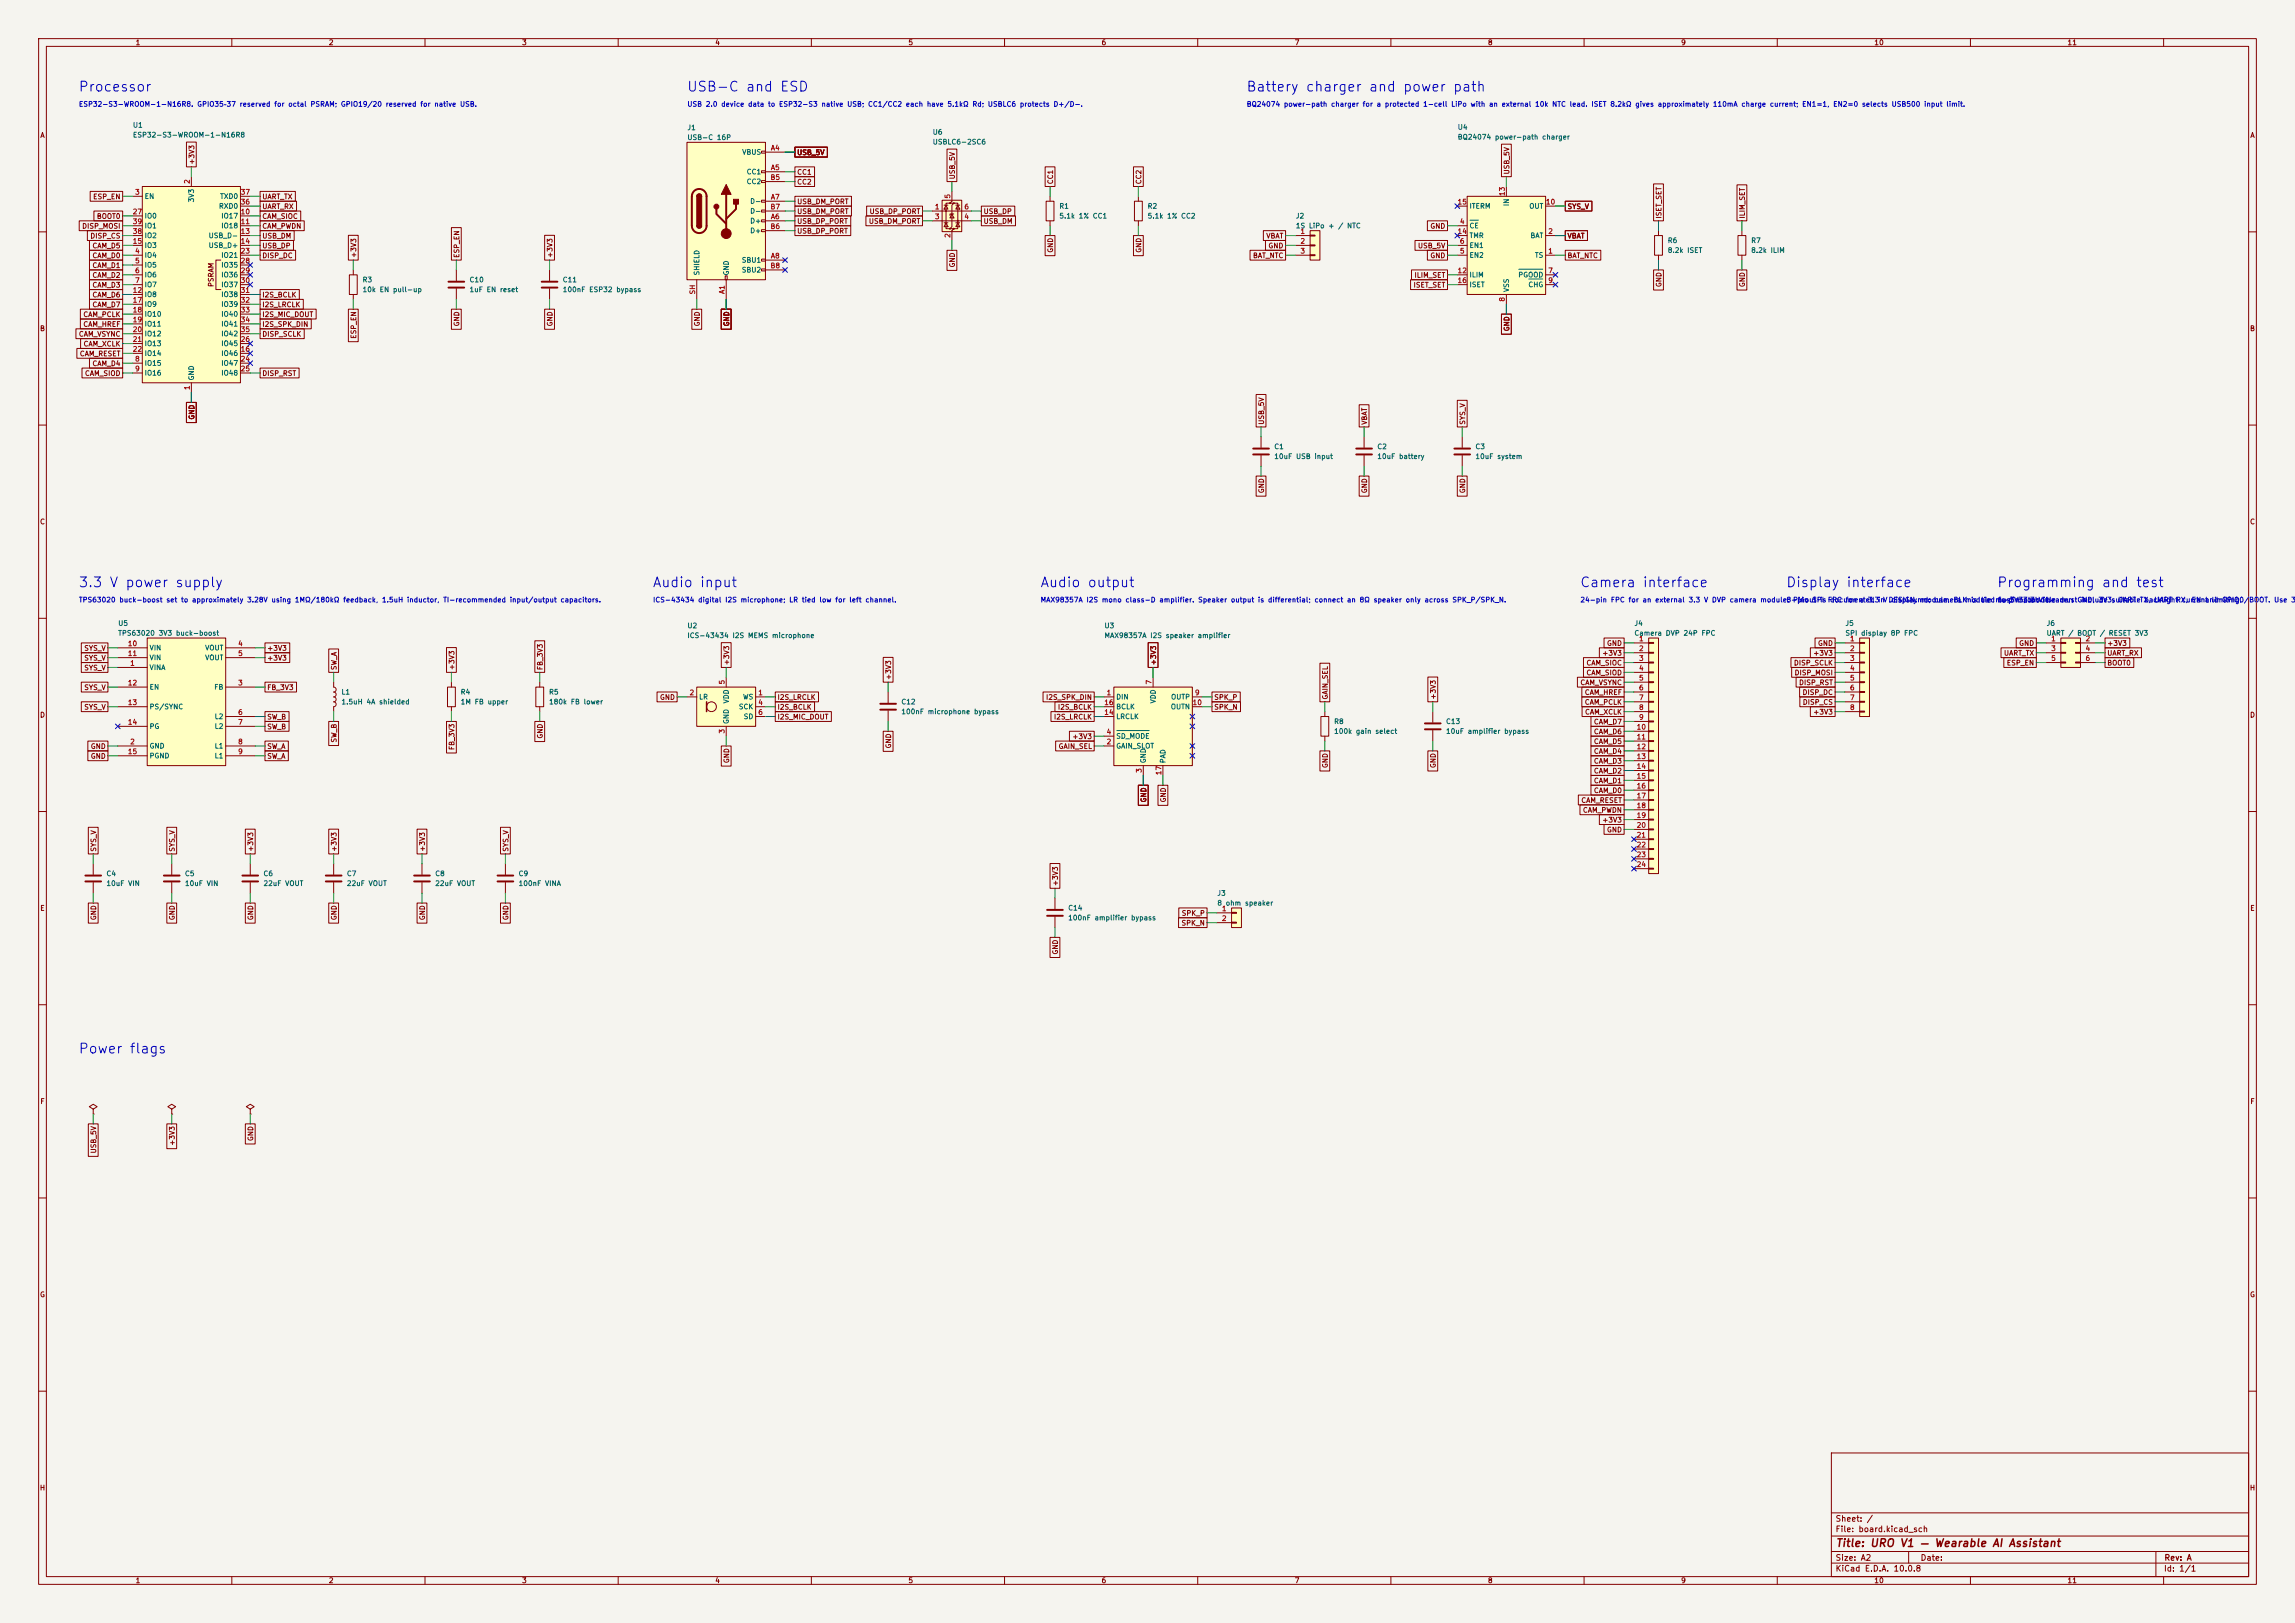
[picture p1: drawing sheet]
<svg xmlns="http://www.w3.org/2000/svg" width="594mm" height="420mm" viewBox="0 0 594 420" stroke-linecap="round" stroke-linejoin="round" font-family="sans-serif">
<defs><g id="words">
<g font-size="2.5" fill="#0000c2">
<text x="20.2" y="24.3">Processor</text>
<text x="177.6" y="24.3">USB-C and ESD</text>
<text x="322.4" y="24.3">Battery charger and power path</text>
<text x="20.2" y="152.6">3.3 V power supply</text>
<text x="168.8" y="152.6">Audio input</text>
<text x="269.1" y="152.6">Audio output</text>
<text x="408.8" y="152.6">Camera interface</text>
<text x="462.1" y="152.6">Display interface</text>
<text x="516.7" y="152.6">Programming and test</text>
<text x="20.2" y="273.2">Power flags</text>
</g>
<text font-size="2" fill="#840000" x="475" y="400.8">Title: URO V1 — Wearable AI Assistant</text>
<g font-size="1.5" fill="#840000">
<text x="475" y="394.1">Sheet: /</text>
<text x="475" y="396.8">File: board.kicad_sch</text>
<text x="475" y="407">KiCad E.D.A. 10.0.8</text>
<text x="475" y="404.2">Size: A2</text>
<text x="497" y="404.2">Date:</text>
<text x="560" y="407">Id: 1/1</text>
<text x="560.1" y="404.2">Rev: A</text>
</g>
<g font-size="1.3" fill="#840000">
<text x="35" y="12">1</text>
<text x="85" y="12">2</text>
<text x="135" y="12">3</text>
<text x="185" y="12">4</text>
<text x="235" y="12">5</text>
<text x="285" y="12">6</text>
<text x="335" y="12">7</text>
<text x="385" y="12">8</text>
<text x="435" y="12">9</text>
<text x="485" y="12">10</text>
<text x="535" y="12">11</text>
<text x="10.3" y="36">A</text>
<text x="582.3" y="36">A</text>
<text x="206.2" y="40.4">USB_5V</text>
<text x="50.6" y="42.7" transform="rotate(-90 50.6 42.7)">+3V3</text>
<text x="206.2" y="45.5">CC1</text>
<text x="247.4" y="46.5" transform="rotate(-90 247.4 46.5)">USB_5V</text>
<text x="272.8" y="47.8" transform="rotate(-90 272.8 47.8)">CC1</text>
<text x="295.7" y="47.8" transform="rotate(-90 295.7 47.8)">CC2</text>
<text x="390.9" y="45.3" transform="rotate(-90 390.9 45.3)">USB_5V</text>
<text x="24" y="51.9">ESP_EN</text>
<text x="67.8" y="51.9">UART_TX</text>
<text x="206.2" y="53.1">USB_DM_PORT</text>
<text x="206.2" y="48">CC2</text>
<text x="21.1" y="59.5">DISP_MOSI</text>
<text x="24.9" y="56.9">BOOT0</text>
<text x="67.8" y="59.5">CAM_PWDN</text>
<text x="67.8" y="54.4">UART_RX</text>
<text x="67.8" y="56.9">CAM_SIOC</text>
<text x="206.2" y="55.7">USB_DM_PORT</text>
<text x="206.2" y="58.2">USB_DP_PORT</text>
<text x="224.8" y="58.2">USB_DM_PORT</text>
<text x="224.9" y="55.7">USB_DP_PORT</text>
<text x="254.4" y="58.2">USB_DM</text>
<text x="254.4" y="55.7">USB_DP</text>
<text x="370.1" y="59.5">GND</text>
<text x="405.6" y="54.4">SYS_V</text>
<text x="430.3" y="56.7" transform="rotate(-90 430.3 56.7)">ISET_SET</text>
<text x="451.9" y="56.7" transform="rotate(-90 451.9 56.7)">ILIM_SET</text>
<text x="23.2" y="62">DISP_CS</text>
<text x="23.8" y="64.6">CAM_D5</text>
<text x="67.8" y="62">USB_DM</text>
<text x="67.8" y="64.6">USB_DP</text>
<text x="206.2" y="60.7">USB_DP_PORT</text>
<text x="272.8" y="65.5" transform="rotate(-90 272.8 65.5)">GND</text>
<text x="295.7" y="65.5" transform="rotate(-90 295.7 65.5)">GND</text>
<text x="327.6" y="62">VBAT</text>
<text x="328.2" y="64.6">GND</text>
<text x="366.9" y="64.6">USB_5V</text>
<text x="405.6" y="62">VBAT</text>
<text x="23.8" y="69.6">CAM_D1</text>
<text x="23.8" y="67.1">CAM_D0</text>
<text x="67.8" y="67.1">DISP_DC</text>
<text x="92.5" y="66.9" transform="rotate(-90 92.5 66.9)">+3V3</text>
<text x="119.2" y="66.9" transform="rotate(-90 119.2 66.9)">ESP_EN</text>
<text x="143.3" y="66.9" transform="rotate(-90 143.3 66.9)">+3V3</text>
<text x="247.4" y="69.3" transform="rotate(-90 247.4 69.3)">GND</text>
<text x="324.2" y="67.1">BAT_NTC</text>
<text x="370.1" y="67.1">GND</text>
<text x="405.6" y="67.1">BAT_NTC</text>
<text x="23.8" y="72.2">CAM_D2</text>
<text x="23.8" y="74.7">CAM_D3</text>
<text x="23.8" y="77.3">CAM_D6</text>
<text x="55.6" y="74.4" transform="rotate(-90 55.6 74.4)">PSRAM</text>
<text x="67.8" y="77.3">I2S_BCLK</text>
<text x="365.7" y="74.7">ISET_SET</text>
<text x="366" y="72.2">ILIM_SET</text>
<text x="430.3" y="74.4" transform="rotate(-90 430.3 74.4)">GND</text>
<text x="451.9" y="74.4" transform="rotate(-90 451.9 74.4)">GND</text>
<text x="21.4" y="82.3">CAM_PCLK</text>
<text x="23.8" y="79.8">CAM_D7</text>
<text x="67.8" y="79.8">I2S_LRCLK</text>
<text x="67.8" y="82.3">I2S_MIC_DOUT</text>
<text x="10.2" y="86">B</text>
<text x="20.3" y="87.4">CAM_VSYNC</text>
<text x="21.4" y="84.9">CAM_HREF</text>
<text x="21.5" y="90">CAM_XCLK</text>
<text x="67.8" y="87.4">DISP_SCLK</text>
<text x="67.8" y="84.9">I2S_SPK_DIN</text>
<text x="92.5" y="87.8" transform="rotate(-90 92.5 87.8)">ESP_EN</text>
<text x="119.2" y="84.6" transform="rotate(-90 119.2 84.6)">GND</text>
<text x="143.3" y="84.6" transform="rotate(-90 143.3 84.6)">GND</text>
<text x="181.4" y="84.6" transform="rotate(-90 181.4 84.6)">GND</text>
<text x="189" y="84.6" transform="rotate(-90 189 84.6)">GND</text>
<text x="390.9" y="85.9" transform="rotate(-90 390.9 85.9)">GND</text>
<text x="582.2" y="86">B</text>
<text x="20.5" y="92.5">CAM_RESET</text>
<text x="23.8" y="95">CAM_D4</text>
<text x="21.9" y="97.6">CAM_SIOD</text>
<text x="67.8" y="97.6">DISP_RST</text>
<text x="50.6" y="108.7" transform="rotate(-90 50.6 108.7)">GND</text>
<text x="327.4" y="110" transform="rotate(-90 327.4 110)">USB_5V</text>
<text x="354.1" y="110" transform="rotate(-90 354.1 110)">VBAT</text>
<text x="379.5" y="110" transform="rotate(-90 379.5 110)">SYS_V</text>
<text x="327.4" y="127.8" transform="rotate(-90 327.4 127.8)">GND</text>
<text x="354.1" y="127.8" transform="rotate(-90 354.1 127.8)">GND</text>
<text x="379.5" y="127.8" transform="rotate(-90 379.5 127.8)">GND</text>
<text x="10.2" y="136">C</text>
<text x="582.2" y="136">C</text>
<text x="415.8" y="167.4">GND</text>
<text x="470.4" y="167.4">GND</text>
<text x="522.5" y="167.4">GND</text>
<text x="545.3" y="167.4">+3V3</text>
<text x="21.7" y="173.8">SYS_V</text>
<text x="21.7" y="168.7">SYS_V</text>
<text x="21.7" y="171.2">SYS_V</text>
<text x="69" y="168.7">+3V3</text>
<text x="69" y="171.2">+3V3</text>
<text x="87.4" y="173.5" transform="rotate(-90 87.4 173.5)">SW_A</text>
<text x="117.9" y="173.5" transform="rotate(-90 117.9 173.5)">+3V3</text>
<text x="140.8" y="173.5" transform="rotate(-90 140.8 173.5)">FB_3V3</text>
<text x="189" y="172.3" transform="rotate(-90 189 172.3)">+3V3</text>
<text x="299.5" y="172.3" transform="rotate(-90 299.5 172.3)">+3V3</text>
<text x="410.5" y="172.5">CAM_SIOC</text>
<text x="414.6" y="170">+3V3</text>
<text x="464.2" y="172.5">DISP_SCLK</text>
<text x="469.2" y="170">+3V3</text>
<text x="518.5" y="170">UART_TX</text>
<text x="519.3" y="172.5">ESP_EN</text>
<text x="545.3" y="172.5">BOOT0</text>
<text x="545.3" y="170">UART_RX</text>
<text x="21.7" y="178.9">SYS_V</text>
<text x="69" y="178.9">FB_3V3</text>
<text x="230.9" y="176.1" transform="rotate(-90 230.9 176.1)">+3V3</text>
<text x="408.9" y="177.6">CAM_VSYNC</text>
<text x="410.5" y="175">CAM_SIOD</text>
<text x="464.4" y="175">DISP_MOSI</text>
<text x="465.5" y="177.6">DISP_RST</text>
<text x="10.2" y="186">D</text>
<text x="21.7" y="183.9">SYS_V</text>
<text x="170.7" y="181.4">GND</text>
<text x="201.1" y="181.4">I2S_LRCLK</text>
<text x="201.1" y="183.9">I2S_BCLK</text>
<text x="270.6" y="181.4">I2S_SPK_DIN</text>
<text x="273.7" y="183.9">I2S_BCLK</text>
<text x="314.1" y="181.4">SPK_P</text>
<text x="314.1" y="183.9">SPK_N</text>
<text x="344" y="181.2" transform="rotate(-90 344 181.2)">GAIN_SEL</text>
<text x="371.9" y="181.2" transform="rotate(-90 371.9 181.2)">+3V3</text>
<text x="410.1" y="180.1">CAM_HREF</text>
<text x="410.1" y="182.7">CAM_PCLK</text>
<text x="410.1" y="185.2">CAM_XCLK</text>
<text x="466.4" y="180.1">DISP_DC</text>
<text x="466.5" y="182.7">DISP_CS</text>
<text x="469.2" y="185.2">+3V3</text>
<text x="582.2" y="186">D</text>
<text x="69" y="189">SW_B</text>
<text x="69" y="186.5">SW_B</text>
<text x="140.8" y="191.3" transform="rotate(-90 140.8 191.3)">GND</text>
<text x="201.1" y="186.5">I2S_MIC_DOUT</text>
<text x="272.6" y="186.5">I2S_LRCLK</text>
<text x="277.4" y="191.6">+3V3</text>
<text x="412.4" y="187.7">CAM_D7</text>
<text x="412.4" y="190.3">CAM_D6</text>
<text x="23.4" y="196.6">GND</text>
<text x="23.4" y="194.1">GND</text>
<text x="69" y="194.1">SW_A</text>
<text x="69" y="196.6">SW_A</text>
<text x="87.4" y="192.3" transform="rotate(-90 87.4 192.3)">SW_B</text>
<text x="117.9" y="194.2" transform="rotate(-90 117.9 194.2)">FB_3V3</text>
<text x="189" y="197.6" transform="rotate(-90 189 197.6)">GND</text>
<text x="230.9" y="193.8" transform="rotate(-90 230.9 193.8)">GND</text>
<text x="273.9" y="194.1">GAIN_SEL</text>
<text x="412.4" y="192.8">CAM_D5</text>
<text x="412.4" y="195.4">CAM_D4</text>
<text x="412.4" y="197.9">CAM_D3</text>
<text x="344" y="198.9" transform="rotate(-90 344 198.9)">GND</text>
<text x="371.9" y="198.9" transform="rotate(-90 371.9 198.9)">GND</text>
<text x="412.4" y="200.4">CAM_D2</text>
<text x="412.4" y="203">CAM_D1</text>
<text x="297" y="207.8" transform="rotate(-90 297 207.8)">GND</text>
<text x="302" y="207.8" transform="rotate(-90 302 207.8)">GND</text>
<text x="409.1" y="208.1">CAM_RESET</text>
<text x="412.4" y="205.5">CAM_D0</text>
<text x="409.6" y="210.6">CAM_PWDN</text>
<text x="414.6" y="213.1">+3V3</text>
<text x="415.8" y="215.7">GND</text>
<text x="25.2" y="220.5" transform="rotate(-90 25.2 220.5)">SYS_V</text>
<text x="45.5" y="220.5" transform="rotate(-90 45.5 220.5)">SYS_V</text>
<text x="65.8" y="220.5" transform="rotate(-90 65.8 220.5)">+3V3</text>
<text x="87.4" y="220.5" transform="rotate(-90 87.4 220.5)">+3V3</text>
<text x="110.3" y="220.5" transform="rotate(-90 110.3 220.5)">+3V3</text>
<text x="131.9" y="220.5" transform="rotate(-90 131.9 220.5)">SYS_V</text>
<text x="274.1" y="229.4" transform="rotate(-90 274.1 229.4)">+3V3</text>
<text x="10.3" y="236">E</text>
<text x="25.2" y="238.3" transform="rotate(-90 25.2 238.3)">GND</text>
<text x="45.5" y="238.3" transform="rotate(-90 45.5 238.3)">GND</text>
<text x="65.8" y="238.3" transform="rotate(-90 65.8 238.3)">GND</text>
<text x="87.4" y="238.3" transform="rotate(-90 87.4 238.3)">GND</text>
<text x="110.3" y="238.3" transform="rotate(-90 110.3 238.3)">GND</text>
<text x="131.9" y="238.3" transform="rotate(-90 131.9 238.3)">GND</text>
<text x="305.7" y="239.8">SPK_N</text>
<text x="305.7" y="237.3">SPK_P</text>
<text x="582.3" y="236">E</text>
<text x="274.1" y="247.1" transform="rotate(-90 274.1 247.1)">GND</text>
<text x="10.3" y="286">F</text>
<text x="582.3" y="286">F</text>
<text x="25.2" y="298.6" transform="rotate(-90 25.2 298.6)">USB_5V</text>
<text x="45.5" y="296.6" transform="rotate(-90 45.5 296.6)">+3V3</text>
<text x="65.8" y="295.4" transform="rotate(-90 65.8 295.4)">GND</text>
<text x="10.2" y="336">G</text>
<text x="582.2" y="336">G</text>
<text x="10.2" y="386">H</text>
<text x="582.2" y="386">H</text>
<text x="35" y="410">1</text>
<text x="85" y="410">2</text>
<text x="135" y="410">3</text>
<text x="185" y="410">4</text>
<text x="235" y="410">5</text>
<text x="285" y="410">6</text>
<text x="335" y="410">7</text>
<text x="385" y="410">8</text>
<text x="435" y="410">9</text>
<text x="485" y="410">10</text>
<text x="535" y="410">11</text>
</g>
<g font-size="1.3" fill="#0000c2">
<text x="20.3" y="27.9">ESP32-S3-WROOM-1-N16R8. GPIO35–37 reserved for octal PSRAM; GPIO19/20 reserved for native USB.</text>
<text x="177.8" y="27.9">USB 2.0 device data to ESP32-S3 native USB; CC1/CC2 each have 5.1kΩ Rd; USBLC6 protects D+/D−.</text>
<text x="322.6" y="27.9">BQ24074 power-path charger for a protected 1-cell LiPo with an external 10k NTC lead. ISET 8.2kΩ gives approximately 110mA charge current; EN1=1, EN2=0 selects USB500 input limit.</text>
<text x="20.3" y="156.2">TPS63020 buck-boost set to approximately 3.28V using 1MΩ/180kΩ feedback, 1.5uH inductor, TI-recommended input/output capacitors.</text>
<text x="168.9" y="156.2">ICS-43434 digital I2S microphone; LR tied low for left channel.</text>
<text x="269.2" y="156.2">MAX98357A I2S mono class-D amplifier. Speaker output is differential; connect an 8Ω speaker only across SPK_P/SPK_N.</text>
<text x="408.9" y="156.2">24-pin FPC for an external 3.3 V DVP camera module. Pinout isFPC for a 3.3in</text>
<text x="462.3" y="156.2">8-pin SPI</text>
<text x="473.6" y="156.2">documented</text>
<text x="487.3" y="156.2">VDESIGN.md; camera module</text>
<text x="489.3" y="156.2">display module. BLK is tiedmust matchVit.</text>
<text x="516.9" y="156.2">6-pin 3.3</text>
<text x="517.2" y="156.2">to 3V3; module mustGND, 3V3, UART</text>
<text x="529.6" y="156.2">header:</text>
<text x="538.5" y="156.2">include suitableTX, UART RX, EN and GPIO0/BOOT. Use 3.3</text>
<text x="554.9" y="156.2">backlight current limiting.</text>
</g>
<g font-size="1.3" fill="#006464">
<text x="34.3" y="33.3">U1</text>
<text x="34.3" y="35.9">ESP32-S3-WROOM-1-N16R8</text>
<text x="177.8" y="34">J1</text>
<text x="241.3" y="35.1">U6</text>
<text x="377.2" y="33.9">U4</text>
<text x="177.8" y="36.5">USB-C 16P</text>
<text x="192" y="40.3">VBUS</text>
<text x="241.3" y="37.7">USBLC6-2SC6</text>
<text x="377.2" y="36.4">BQ24074 power-path charger</text>
<text x="193.1" y="45.4">CC1</text>
<text x="193.1" y="48">CC2</text>
<text x="37.3" y="51.8">EN</text>
<text x="50.5" y="52.5" transform="rotate(-90 50.5 52.5)">3V3</text>
<text x="56.8" y="51.8">TXD0</text>
<text x="194" y="53">D-</text>
<text x="390.9" y="53.5" transform="rotate(-90 390.9 53.5)">IN</text>
<text x="37.3" y="56.8">IO0</text>
<text x="37.3" y="59.4">IO1</text>
<text x="56.5" y="54.3">RXD0</text>
<text x="57.1" y="56.8">IO17</text>
<text x="57.1" y="59.4">IO18</text>
<text x="194" y="58.1">D+</text>
<text x="194" y="55.6">D-</text>
<text x="274.1" y="54.3">R1</text>
<text x="274.1" y="56.8">5.1k 1% CC1</text>
<text x="296.9" y="54.3">R2</text>
<text x="296.9" y="56.8">5.1k 1% CC2</text>
<text x="335.3" y="56.8">J2</text>
<text x="335.3" y="59.4">1S LiPo + / NTC</text>
<text x="380.2" y="59.4">CE</text>
<text x="380.2" y="54.3">ITERM</text>
<text x="395.7" y="54.3">OUT</text>
<text x="37.3" y="64.5">IO3</text>
<text x="37.3" y="61.9">IO2</text>
<text x="53.9" y="61.9">USB_D-</text>
<text x="53.9" y="64.5">USB_D+</text>
<text x="194" y="60.7">D+</text>
<text x="380.2" y="64.5">EN1</text>
<text x="380.2" y="61.9">TMR</text>
<text x="396" y="61.9">BAT</text>
<text x="431.5" y="63.2">R6</text>
<text x="431.5" y="65.7">8.2k ISET</text>
<text x="453.1" y="63.2">R7</text>
<text x="453.1" y="65.7">8.2k ILIM</text>
<text x="37.3" y="67">IO4</text>
<text x="37.3" y="69.5">IO5</text>
<text x="57.1" y="67">IO21</text>
<text x="57.1" y="69.5">IO35</text>
<text x="181.3" y="71.4" transform="rotate(-90 181.3 71.4)">SHIELD</text>
<text x="188.9" y="71.4" transform="rotate(-90 188.9 71.4)">GND</text>
<text x="191.9" y="68.3">SBU1</text>
<text x="191.9" y="70.8">SBU2</text>
<text x="380.2" y="67">EN2</text>
<text x="397.1" y="67">TS</text>
<text x="37.3" y="72.1">IO6</text>
<text x="37.3" y="74.6">IO7</text>
<text x="37.3" y="77.2">IO8</text>
<text x="57.1" y="72.1">IO36</text>
<text x="57.1" y="74.6">IO37</text>
<text x="57.1" y="77.2">IO38</text>
<text x="93.7" y="73.4">R3</text>
<text x="93.7" y="75.9">10k EN pull-up</text>
<text x="121.4" y="73.4">C10</text>
<text x="121.4" y="75.9">1uF EN reset</text>
<text x="145.5" y="73.4">C11</text>
<text x="145.5" y="75.9">100nF ESP32 bypass</text>
<text x="380.2" y="72.1">ILIM</text>
<text x="380.2" y="74.6">ISET</text>
<text x="390.9" y="75.7" transform="rotate(-90 390.9 75.7)">VSS</text>
<text x="392.8" y="72.1">PGOOD</text>
<text x="395.4" y="74.6">CHG</text>
<text x="37.3" y="79.7">IO9</text>
<text x="37.3" y="82.2">IO10</text>
<text x="57.1" y="79.7">IO39</text>
<text x="57.1" y="82.2">IO40</text>
<text x="37.3" y="84.8">IO11</text>
<text x="37.3" y="87.3">IO12</text>
<text x="37.3" y="89.9">IO13</text>
<text x="57.1" y="89.9">IO45</text>
<text x="57.1" y="84.8">IO41</text>
<text x="57.1" y="87.3">IO42</text>
<text x="37.3" y="94.9">IO15</text>
<text x="37.3" y="92.4">IO14</text>
<text x="57.1" y="92.4">IO46</text>
<text x="57.1" y="94.9">IO47</text>
<text x="37.3" y="97.5">IO16</text>
<text x="50.5" y="98.6" transform="rotate(-90 50.5 98.6)">GND</text>
<text x="57.1" y="97.5">IO48</text>
<text x="329.7" y="116.5">C1</text>
<text x="329.7" y="119.1">10uF USB input</text>
<text x="356.3" y="116.5">C2</text>
<text x="356.3" y="119.1">10uF battery</text>
<text x="381.7" y="116.5">C3</text>
<text x="381.7" y="119.1">10uF system</text>
<text x="30.5" y="162.3">U5</text>
<text x="30.5" y="164.8">TPS63020 3V3 buck-boost</text>
<text x="177.8" y="162.9">U2</text>
<text x="177.8" y="165.4">ICS-43434 I2S MEMS microphone</text>
<text x="285.7" y="162.9">U3</text>
<text x="285.7" y="165.4">MAX98357A I2S speaker amplifier</text>
<text x="422.9" y="162.3">J4</text>
<text x="422.9" y="164.8">Camera DVP 24P FPC</text>
<text x="477.5" y="162.3">J5</text>
<text x="477.5" y="164.8">SPI display 8P FPC</text>
<text x="529.6" y="162.3">J6</text>
<text x="529.6" y="164.8">UART / BOOT / RESET 3V3</text>
<text x="38.6" y="173.7">VINA</text>
<text x="38.6" y="168.6">VIN</text>
<text x="38.6" y="171.1">VIN</text>
<text x="53" y="168.6">VOUT</text>
<text x="53" y="171.1">VOUT</text>
<text x="38.6" y="178.8">EN</text>
<text x="55.3" y="178.8">FB</text>
<text x="38.6" y="183.8">PS/SYNC</text>
<text x="88.2" y="180">L1</text>
<text x="88.2" y="182.6">1.5uH 4A shielded</text>
<text x="119.1" y="180">R4</text>
<text x="119.1" y="182.6">1M FB upper</text>
<text x="142" y="180">R5</text>
<text x="142" y="182.6">180k FB lower</text>
<text x="180.8" y="181.3">LR</text>
<text x="188.9" y="182.2" transform="rotate(-90 188.9 182.2)">VDD</text>
<text x="191.1" y="183.8">SCK</text>
<text x="192.2" y="181.3">WS</text>
<text x="233.2" y="182.6">C12</text>
<text x="233.2" y="185.1">100nF microphone bypass</text>
<text x="288.8" y="181.3">DIN</text>
<text x="288.8" y="183.8">BCLK</text>
<text x="299.4" y="182.2" transform="rotate(-90 299.4 182.2)">VDD</text>
<text x="302.9" y="183.8">OUTN</text>
<text x="303" y="181.3">OUTP</text>
<text x="38.6" y="188.9">PG</text>
<text x="55.4" y="186.4">L2</text>
<text x="55.4" y="188.9">L2</text>
<text x="188.9" y="187.5" transform="rotate(-90 188.9 187.5)">GND</text>
<text x="192.4" y="186.4">SD</text>
<text x="288.8" y="191.5">SD_MODE</text>
<text x="288.8" y="186.4">LRCLK</text>
<text x="345.2" y="187.7">R8</text>
<text x="345.2" y="190.2">100k gain select</text>
<text x="374.1" y="187.7">C13</text>
<text x="374.1" y="190.2">10uF amplifier bypass</text>
<text x="38.6" y="194">GND</text>
<text x="38.6" y="196.5">PGND</text>
<text x="55.4" y="194">L1</text>
<text x="55.4" y="196.5">L1</text>
<text x="288.8" y="194">GAIN_SLOT</text>
<text x="296.9" y="197.6" transform="rotate(-90 296.9 197.6)">GND</text>
<text x="302" y="197.6" transform="rotate(-90 302 197.6)">PAD</text>
<text x="27.4" y="227">C4</text>
<text x="47.7" y="227">C5</text>
<text x="68.1" y="227">C6</text>
<text x="89.6" y="227">C7</text>
<text x="112.5" y="227">C8</text>
<text x="134.1" y="227">C9</text>
<text x="27.4" y="229.6">10uF VIN</text>
<text x="47.7" y="229.6">10uF VIN</text>
<text x="68.1" y="229.6">22uF VOUT</text>
<text x="89.6" y="229.6">22uF VOUT</text>
<text x="112.5" y="229.6">22uF VOUT</text>
<text x="134.1" y="229.6">100nF VINA</text>
<text x="314.9" y="232.1">J3</text>
<text x="276.3" y="235.9">C14</text>
<text x="276.3" y="238.5">100nF amplifier bypass</text>
<text x="314.9" y="234.6">8 ohm speaker</text>
</g>
<g font-size="1.3" fill="#a90000">
<text x="199.4" y="39.2">A4</text>
<text x="49.4" y="47.7" transform="rotate(-90 49.4 47.7)">2</text>
<text x="199.3" y="46.9">B5</text>
<text x="199.4" y="44.3">A5</text>
<text x="34.8" y="50.7">3</text>
<text x="62.2" y="53.2">36</text>
<text x="62.2" y="50.7">37</text>
<text x="199.4" y="51.9">A7</text>
<text x="246.2" y="51.5" transform="rotate(-90 246.2 51.5)">5</text>
<text x="377.1" y="53.2">15</text>
<text x="389.8" y="50.9" transform="rotate(-90 389.8 50.9)">13</text>
<text x="400" y="53.2">10</text>
<text x="34.2" y="55.7">27</text>
<text x="34.2" y="58.3">39</text>
<text x="62.2" y="55.7">10</text>
<text x="62.2" y="58.3">11</text>
<text x="199.3" y="59.6">B6</text>
<text x="199.3" y="54.5">B7</text>
<text x="199.4" y="57">A6</text>
<text x="241.8" y="54.5">1</text>
<text x="241.8" y="57">3</text>
<text x="249.5" y="57">4</text>
<text x="249.5" y="54.5">6</text>
<text x="377.7" y="58.3">4</text>
<text x="34.2" y="63.4">15</text>
<text x="34.2" y="60.8">38</text>
<text x="34.8" y="65.9">4</text>
<text x="62.2" y="60.8">13</text>
<text x="62.2" y="63.4">14</text>
<text x="62.2" y="65.9">23</text>
<text x="246.2" y="61.7" transform="rotate(-90 246.2 61.7)">2</text>
<text x="336.5" y="60.8">1</text>
<text x="336.5" y="63.4">2</text>
<text x="336.5" y="65.9">3</text>
<text x="377.1" y="60.8">14</text>
<text x="377.7" y="65.9">5</text>
<text x="377.7" y="63.4">6</text>
<text x="400.6" y="65.9">1</text>
<text x="400.6" y="60.8">2</text>
<text x="34.8" y="68.4">5</text>
<text x="34.8" y="71">6</text>
<text x="62.2" y="68.4">28</text>
<text x="62.2" y="71">29</text>
<text x="199.3" y="69.7">B8</text>
<text x="199.4" y="67.2">A8</text>
<text x="377.1" y="71">12</text>
<text x="400.6" y="71">7</text>
<text x="34.2" y="76.1">12</text>
<text x="34.8" y="73.5">7</text>
<text x="62.2" y="73.5">30</text>
<text x="62.2" y="76.1">31</text>
<text x="180.2" y="76.3" transform="rotate(-90 180.2 76.3)">SH</text>
<text x="187.8" y="76.2" transform="rotate(-90 187.8 76.2)">A1</text>
<text x="377.1" y="73.5">16</text>
<text x="400.6" y="73.5">9</text>
<text x="34.2" y="78.6">17</text>
<text x="34.2" y="81.1">18</text>
<text x="34.2" y="83.7">19</text>
<text x="62.2" y="78.6">32</text>
<text x="62.2" y="81.1">33</text>
<text x="62.2" y="83.7">34</text>
<text x="389.8" y="78.2" transform="rotate(-90 389.8 78.2)">8</text>
<text x="34.2" y="86.2">20</text>
<text x="34.2" y="88.8">21</text>
<text x="62.2" y="88.8">26</text>
<text x="62.2" y="86.2">35</text>
<text x="34.2" y="91.3">22</text>
<text x="34.8" y="93.8">8</text>
<text x="62.2" y="91.3">16</text>
<text x="62.2" y="93.8">24</text>
<text x="34.8" y="96.4">9</text>
<text x="49.4" y="101.1" transform="rotate(-90 49.4 101.1)">1</text>
<text x="62.2" y="96.4">25</text>
<text x="33" y="167.5">10</text>
<text x="61.5" y="167.5">4</text>
<text x="424.1" y="166.2">1</text>
<text x="478.7" y="166.2">1</text>
<text x="530.8" y="166.2">1</text>
<text x="539.7" y="166.2">2</text>
<text x="33" y="170">11</text>
<text x="33.6" y="172.6">1</text>
<text x="61.5" y="170">5</text>
<text x="424.1" y="168.8">2</text>
<text x="424.1" y="171.3">3</text>
<text x="424.1" y="173.9">4</text>
<text x="478.7" y="168.8">2</text>
<text x="478.7" y="171.3">3</text>
<text x="478.7" y="173.9">4</text>
<text x="530.8" y="168.8">3</text>
<text x="530.8" y="171.3">5</text>
<text x="539.7" y="168.8">4</text>
<text x="539.7" y="171.3">6</text>
<text x="33" y="177.7">12</text>
<text x="61.5" y="177.7">3</text>
<text x="187.8" y="177.3" transform="rotate(-90 187.8 177.3)">5</text>
<text x="298.3" y="177.3" transform="rotate(-90 298.3 177.3)">7</text>
<text x="424.1" y="176.4">5</text>
<text x="424.1" y="178.9">6</text>
<text x="478.7" y="176.4">5</text>
<text x="478.7" y="178.9">6</text>
<text x="33" y="182.7">13</text>
<text x="61.5" y="185.3">6</text>
<text x="178.3" y="180.2">2</text>
<text x="196.1" y="180.2">1</text>
<text x="196.1" y="182.7">4</text>
<text x="196.1" y="185.3">6</text>
<text x="285.7" y="185.3">14</text>
<text x="285.7" y="182.7">16</text>
<text x="286.3" y="180.2">1</text>
<text x="308.5" y="182.7">10</text>
<text x="309.1" y="180.2">9</text>
<text x="424.1" y="181.5">7</text>
<text x="424.1" y="184">8</text>
<text x="478.7" y="181.5">7</text>
<text x="478.7" y="184">8</text>
<text x="33" y="187.8">14</text>
<text x="61.5" y="187.8">7</text>
<text x="187.8" y="190" transform="rotate(-90 187.8 190)">3</text>
<text x="286.3" y="190.4">4</text>
<text x="423.5" y="189.1">10</text>
<text x="423.5" y="191.6">11</text>
<text x="424.1" y="186.6">9</text>
<text x="33" y="195.4">15</text>
<text x="33.6" y="192.9">2</text>
<text x="61.5" y="192.9">8</text>
<text x="61.5" y="195.4">9</text>
<text x="286.3" y="192.9">2</text>
<text x="423.5" y="194.2">12</text>
<text x="423.5" y="196.7">13</text>
<text x="295.8" y="200.1" transform="rotate(-90 295.8 200.1)">3</text>
<text x="300.9" y="200.7" transform="rotate(-90 300.9 200.7)">17</text>
<text x="423.5" y="199.3">14</text>
<text x="423.5" y="201.8">15</text>
<text x="423.5" y="204.3">16</text>
<text x="423.5" y="206.9">17</text>
<text x="423.5" y="209.4">18</text>
<text x="423.5" y="212">19</text>
<text x="423.5" y="214.5">20</text>
<text x="423.5" y="217">21</text>
<text x="423.5" y="219.6">22</text>
<text x="423.5" y="222.1">23</text>
<text x="423.5" y="224.7">24</text>
<text x="316.1" y="236.1">1</text>
<text x="316.1" y="238.6">2</text>
</g>
</g></defs>
<path d="M0 0h594v420h-594z" fill="#f5f4ef" stroke="#f5f4ef" stroke-width=".26"/>
<g fill="none" stroke="#840000" stroke-width=".26">
<path d="M10 10h574v400h-574zM12 12h570v396h-570zM60 10v2M110 10v2M160 10v2M210 10v2M260 10v2M310 10v2M360 10v2M410 10v2M460 10v2M510 10v2"/>
<path d="M560 10v2M10 60h2M582 60h2M10 110h2M582 110h2M10 160h2M138.7 177.8h2v5.1h-2zM139.7 176.5v1.3M582 160h2M139.7 182.9v1.3M10 210h2M582 210h2"/>
<path d="M109.2 223.5v2.8M109.2 228.3v2.8M10 260h2M582 260h2M10 310h2M582 310h2M10 360h2M474 376h108v32h-108zM582 360h2M474 397.5h108M474 391.5h108M60 408v2"/>
<path d="M110 408v2M160 408v2M210 408v2M260 408v2M310 408v2M360 408v2M410 408v2M460 408v2M474 404.5h108M474 401.5h108M494 401.5v3M510 408v2"/>
<path d="M558 401.5v6.5M560 408v2"/>
</g>
<path d="M107.2 226.6h4.1M107.2 228.1h4.1" fill="none" stroke="#840000" stroke-width=".51"/>
<path d="M379.7 50.8h20.3v25.4h-20.3z" fill="#ffffc2"/>
<g fill="none" stroke="#840000" stroke-width=".26">
<path d="M377.2 58.4h2.5M377.2 53.3h2.5M379.7 50.8h20.3v25.4h-20.3zM389.9 48.3v2.5M400 53.3h2.6M377.2 66h2.5M377.2 61h2.5M377.2 63.5h2.5M377.2 71.1h2.5M377.2 73.7h2.5M389.9 76.2v2.5M400 66h2.6"/>
<path d="M400 61h2.6M400 71.1h2.6M400 73.7h2.6"/>
</g>
<path d="M380.5 57h2.1M393.1 69.7h6.2M395.7 72.2h3.6" fill="none" stroke="#006464" stroke-width=".26"/>
<path d="M533.4 165.1h5.1v7.6h-5.1z" fill="#ffffc2"/>
<g fill="none" stroke="#840000" stroke-width=".26">
<path d="M429.3 59.7v1.3M450.8 59.7v1.3M428.2 61h2.1v5h-2.1zM429.3 66v1.3M449.8 61h2.1v5h-2.1zM450.8 66v1.3M529.6 166.4h3.8M529.6 168.9h3.8M529.6 171.5h3.8M533.4 165.1h5.1v7.6h-5.1zM533.4 166.2h1.3v.3h-1.3zM533.4 168.8h1.3v.2h-1.3z"/>
<path d="M533.4 171.3h1.3v.3h-1.3zM537.2 166.2h1.3v.3h-1.3zM537.2 168.8h1.3v.2h-1.3zM537.2 171.3h1.3v.3h-1.3zM538.5 166.4h3.8M538.5 168.9h3.8M538.5 171.5h3.8M341.9 185.4h2v5.1h-2zM342.9 184.2v1.2M342.9 190.5v1.3M130.8 223.5v2.8M130.8 228.3v2.8"/>
</g>
<path d="M128.8 226.6h4M128.8 228.1h4" fill="none" stroke="#840000" stroke-width=".51"/>
<path d="M177.8 36.8h20.3v35.6h-20.3z" fill="#ffffc2"/>
<g fill="none" stroke="#840000" stroke-width=".26">
<path d="M177.8 36.8h20.3v35.6h-20.3zM197.1 39.1h1v.5h-1zM198.1 39.4h5.1M180.3 50.8l.2-.4 .5-.2 .4 .2 .2 .4M180.3 58.4l.2 .5 .5 .2 .4-.2 .2-.5M197.1 44.2h1v.5h-1zM197.1 46.7h1v.5h-1zM197.1 51.8h1v.5h-1zM197.1 54.4h1v.5h-1zM197.1 56.9h1v.5h-1zM197.1 59.4h1v.5h-1zM198.1 44.5h5.1"/>
<path d="M198.1 57.2h5.1M198.1 52.1h5.1M198.1 47h5.1M198.1 59.7h5.1M198.1 54.6h5.1M180.3 72.4v5.1M187.7 71.4h.5v1h-.5zM188 72.4v5.1M197.1 67.1h1v.5h-1zM197.1 69.6h1v.5h-1zM198.1 67.3h5.1M198.1 69.9h5.1"/>
<path d="M44.4 287l1.1-.6-1.1-.6-1 .6 1 .6v1.3M44.4 288.3h.1"/>
</g>
<path d="M179.6 49.5a1.9 1.9 0 0 1 2.1-.5 1.9 1.9 0 0 1 1.2 1.8v7.6a1.91 1.91 0 0 1-1.9 1.9 1.91 1.91 0 0 1-1.9-1.9v-7.7zM185.4 54.1v1.3l2.6 2.5M188 50.3v10.2M190.5 52.8v1.3l-2.5 2.5" fill="none" stroke="#840000" stroke-width=".51"/>
<g fill="#840000" stroke="#840000" stroke-width=".26">
<path d="M180.3 50.8h1.3v7.6h-1.3z"/>
<path d="M180.5 50.4l.7-.2 .4 .6h-1.3z"/>
<path d="M180.3 58.4h1.3l-.2 .5-.4 .2-.5-.2z"/>
<path d="M188 47.8l1.2 2.5h-2.5z"/>
<path d="M189.9 51.6h1.2v1.2h-1.2z"/>
<circle cx="185.4" cy="53.5" r=".63"/>
<circle cx="188" cy="60.5" r="1.27"/>
</g>
<path d="M288.3 177.8h20.3v20.3h-20.3z" fill="#ffffc2"/>
<g fill="none" stroke="#840000" stroke-width=".26">
<path d="M378.5 113v2.8M378.5 117.9v2.8M288.3 177.8h20.3v20.3h-20.3zM298.4 175.3v2.5M285.7 180.3h2.6M285.7 193h2.6M285.7 190.5h2.6M285.7 182.9h2.6M285.7 185.4h2.6M295.9 198.1v2.6M301 198.1v2.6M308.6 180.3h2.5"/>
<path d="M308.6 182.9h2.5M64.8 287l1-.6-1-.6-1 .6 1 .6v1.3M64.8 288.3h.1"/>
</g>
<path d="M289 189.1h8.4" fill="none" stroke="#006464" stroke-width=".26"/>
<path d="M376.4 116.1h4.1M376.4 117.6h4.1" fill="none" stroke="#840000" stroke-width=".51"/>
<path d="M426.7 165.1h2.6v61h-2.6z" fill="#ffffc2"/>
<g fill="none" stroke="#840000" stroke-width=".26">
<path d="M422.9 166.4h3.8M422.9 168.9h3.8M422.9 171.5h3.8M422.9 174h3.8M422.9 176.5h3.8M422.9 179.1h3.8M426.7 165.1h2.6v61h-2.6zM426.7 166.2h1.3v.3h-1.3zM426.7 168.8h1.3v.2h-1.3zM426.7 171.3h1.3v.3h-1.3zM426.7 173.9h1.3v.2h-1.3zM426.7 176.4h1.3v.3h-1.3z"/>
<path d="M426.7 178.9h1.3v.3h-1.3zM422.9 181.6h3.8M422.9 184.2h3.8M422.9 186.7h3.8M422.9 189.2h3.8M422.9 191.8h3.8M422.9 194.3h3.8M422.9 196.9h3.8M422.9 199.4h3.8M426.7 181.5h1.3v.2h-1.3zM426.7 184h1.3v.3h-1.3zM426.7 186.6h1.3v.2h-1.3z"/>
<path d="M426.7 189.1h1.3v.3h-1.3zM426.7 191.6h1.3v.3h-1.3zM426.7 194.2h1.3v.2h-1.3zM426.7 196.7h1.3v.3h-1.3zM426.7 199.3h1.3v.2h-1.3zM422.9 201.9h3.8M422.9 204.5h3.8M422.9 207h3.8M422.9 209.6h3.8M422.9 212.1h3.8M422.9 214.6h3.8M422.9 217.2h3.8"/>
<path d="M422.9 219.7h3.8M426.7 201.8h1.3v.3h-1.3zM426.7 204.3h1.3v.3h-1.3zM426.7 206.9h1.3v.2h-1.3zM426.7 209.4h1.3v.3h-1.3zM426.7 212h1.3v.2h-1.3zM426.7 214.5h1.3v.3h-1.3zM426.7 217h1.3v.3h-1.3zM426.7 219.6h1.3v.2h-1.3zM422.9 222.3h3.8M422.9 224.8h3.8M426.7 222.1h1.3v.3h-1.3z"/>
<path d="M426.7 224.7h1.3v.2h-1.3z"/>
</g>
<path d="M180.3 177.8h15.3v10.2h-15.3z" fill="#ffffc2"/>
<g fill="none" stroke="#840000" stroke-width=".26">
<path d="M118.1 69.9v2.7M118.1 74.7v2.8M142.2 69.9v2.7M142.2 74.7v2.8M326.4 113v2.8M326.4 117.9v2.8M353.1 113v2.8M353.1 117.9v2.8M180.3 177.8h15.3v10.2h-15.3zM188 175.3v2.5M229.9 179.1v2.8M177.8 180.3h2.5"/>
<path d="M188 188v2.5M195.6 180.3h2.5M195.6 182.9h2.5M195.6 185.4h2.5M229.9 183.9v2.8M370.8 184.2v2.7M370.8 189v2.8M24.1 223.5v2.8M24.1 228.3v2.8M44.4 223.5v2.8M44.4 228.3v2.8M64.8 223.5v2.8"/>
<path d="M64.8 228.3v2.8"/>
<circle cx="184.1" cy="182.9" r="1.27"/>
</g>
<path d="M182.9 181.6v2.6" fill="none" stroke="#840000" stroke-width=".38"/>
<g fill="none" stroke="#840000" stroke-width=".51">
<path d="M116.1 72.9h4M116.1 74.4h4M140.2 72.9h4.1M140.2 74.4h4.1M324.4 116.1h4M324.4 117.6h4M351 116.1h4.1M351 117.6h4.1M227.8 182.1h4.1M227.8 183.6h4.1M368.8 187.2h4.1M368.8 188.7h4.1"/>
<path d="M22.1 226.6h4.1M22.1 228.1h4.1M42.4 226.6h4.1M42.4 228.1h4.1M62.7 226.6h4.1M62.7 228.1h4.1"/>
</g>
<path d="M243.8 51.8h5.1v8.1h-5.1z" fill="#ffffc2"/>
<g fill="#840000">
<circle cx="244.9" cy="54.6" r=".25"/>
<circle cx="245.9" cy="52.6" r=".25"/>
<circle cx="245.9" cy="59.2" r=".25"/>
<circle cx="246.9" cy="52.6" r=".25"/>
<circle cx="246.9" cy="59.2" r=".25"/>
<circle cx="247.9" cy="57.1" r=".25"/>
</g>
<g fill="none" stroke="#840000" stroke-width=".26">
<path d="M241.3 54.6h10.2M241.3 57.2h10.2M243.8 51.8h5.1v8.1h-5.1zM244.3 57.7h1.1M244.3 53.1h1.1M244.9 53.1l.5 1h-1.1zM244.9 57.7l.5 1h-1.1zM245.9 52.6h-1v6.6h1M246.4 49.5v2.6l-.5 .5h1l-.5 .5v5.6l-.5 .5h1l-.5 .5v2.5M246.4 55.4l.5 1h-1zM246.9 55.4h-1v.4M246.9 52.6h1v6.6h-1"/>
<path d="M247.4 57.7h1M247.4 53.1h1M247.9 53.1l.5 1h-1zM247.9 57.7l.5 1h-1zM24.1 287l1-.6-1-.6-1 .6 1 .6v1.3M24.1 288.3h.1"/>
</g>
<path d="M36.8 48.3h25.4v50.8h-25.4z" fill="#ffffc2"/>
<g fill="none" stroke="#840000" stroke-width=".26">
<path d="M34.3 50.8h2.5M34.3 55.9h2.5M34.3 58.4h2.5M36.8 48.3h25.4v50.8h-25.4zM49.5 45.7v2.6M62.2 50.8h2.6M62.2 55.9h2.6M62.2 58.4h2.6M62.2 53.3h2.6M34.3 66h2.5M34.3 68.6h2.5M34.3 71.1h2.5"/>
<path d="M34.3 73.7h2.5M34.3 76.2h2.5M34.3 61h2.5M34.3 63.5h2.5M34.3 78.7h2.5M57.1 67.3h-1.2v7.6h1.2M62.2 66h2.6M62.2 68.6h2.6M62.2 71.1h2.6M62.2 73.7h2.6M62.2 76.2h2.6M62.2 61h2.6"/>
<path d="M62.2 63.5h2.6M62.2 78.7h2.6M34.3 94h2.5M34.3 96.5h2.5M34.3 91.4h2.5M34.3 81.3h2.5M34.3 83.8h2.5M34.3 86.4h2.5M34.3 88.9h2.5M49.5 99.1v2.5M62.2 94h2.6M62.2 96.5h2.6"/>
<path d="M62.2 91.4h2.6M62.2 81.3h2.6M62.2 83.8h2.6M62.2 86.4h2.6M62.2 88.9h2.6M86.4 176.5v1.3l.4 .2 .2 .4-.2 .5-.4 .2M86.4 179.1l.4 .2 .2 .4-.2 .5-.4 .1 .4 .2 .2 .5-.2 .4-.4 .2 .4 .2 .2 .5-.2 .4-.4 .2v1.3M273 232.4v2.8M273 237.2v2.8"/>
</g>
<path d="M271 235.5h4.1M271 237h4.1" fill="none" stroke="#840000" stroke-width=".51"/>
<path d="M481.3 165.1h2.6v20.3h-2.6z" fill="#ffffc2"/>
<g fill="none" stroke="#840000" stroke-width=".26">
<path d="M270.8 52.1h2v5.1h-2zM271.8 50.8v1.3M271.8 57.2v1.2M90.4 71.1h2.1v5.1h-2.1zM91.4 69.9v1.2M91.4 76.2v1.3M115.8 177.8h2.1v5.1h-2.1zM116.8 176.5v1.3M477.5 166.4h3.8M477.5 168.9h3.8M477.5 171.5h3.8M477.5 174h3.8"/>
<path d="M477.5 176.5h3.8M477.5 179.1h3.8M481.3 165.1h2.6v20.3h-2.6zM481.3 166.2h1.3v.3h-1.3zM481.3 168.8h1.3v.2h-1.3zM481.3 171.3h1.3v.3h-1.3zM481.3 173.9h1.3v.2h-1.3zM481.3 176.4h1.3v.3h-1.3zM481.3 178.9h1.3v.3h-1.3zM116.8 182.9v1.3M477.5 181.6h3.8M477.5 184.2h3.8"/>
<path d="M481.3 181.5h1.3v.2h-1.3zM481.3 184h1.3v.3h-1.3zM86.4 223.5v2.8M86.4 228.3v2.8"/>
</g>
<path d="M84.3 226.6h4.1M84.3 228.1h4.1" fill="none" stroke="#840000" stroke-width=".51"/>
<path d="M339.1 59.7h2.5v7.6h-2.5z" fill="#ffffc2"/>
<path d="M293.6 52.1h2.1v5.1h-2.1zM294.6 50.8v1.3M294.6 57.2v1.2M339.1 59.7h2.5v7.6h-2.5zM335.3 61h3.8M335.3 63.5h3.8M335.3 66h3.8M339.1 60.8h1.3v.3h-1.3zM339.1 63.4h1.3v.2h-1.3zM339.1 65.9h1.3v.3h-1.3z" fill="none" stroke="#840000" stroke-width=".26"/>
<path d="M38.1 165.1h20.3v33h-20.3z" fill="#ffffc2"/>
<g fill="none" stroke="#840000" stroke-width=".26">
<path d="M30.5 172.7h7.6M30.5 177.8h7.6M30.5 167.6h7.6M30.5 170.2h7.6M38.1 165.1h20.3v33h-20.3zM58.4 177.8h7.6M58.4 167.6h7.6M58.4 170.2h7.6M30.5 193h7.6M30.5 188h7.6M30.5 195.6h7.6M30.5 182.9h7.6"/>
<path d="M58.4 193h7.6M58.4 185.4h7.6M58.4 188h7.6M58.4 195.6h7.6"/>
</g>
<path d="M318.8 235h2.5v5h-2.5z" fill="#ffffc2"/>
<g fill="none" stroke="#840000" stroke-width=".26">
<path d="M48.3 36.8h2.5v6.4h-2.5zM205.7 38.1h8.4v2.5h-8.4zM245.1 38.6h2.6v8.4h-2.6zM388.6 37.3h2.6v8.4h-2.6zM20.5 57.1h11.2v2.6h-11.2zM22.6 59.7h9.1v2.5h-9.1zM23.3 49.5h8.4v2.6h-8.4zM24.3 54.6h7.4v2.6h-7.4zM67.3 57.1h11.4v2.6h-11.4zM67.3 59.7h8.8v2.5h-8.8zM67.3 49.5h9.1v2.6h-9.1zM67.3 52.1h9.4v2.5h-9.4z"/>
<path d="M67.3 54.6h10.5v2.6h-10.5zM116.8 58.9h2.6v8.4h-2.6zM205.7 43.2h5.1v2.5h-5.1zM205.7 58.4h14.5v2.6h-14.5zM205.7 53.3h14.7v2.6h-14.7zM205.7 50.8h14.7v2.5h-14.7zM205.7 55.9h14.5v2.5h-14.5zM205.7 45.7h5.1v2.6h-5.1zM224.1 55.9h14.7v2.5h-14.7zM224.3 53.3h14.5v2.6h-14.5zM254 55.9h8.8v2.5h-8.8zM254 53.3h8.7v2.6h-8.7z"/>
<path d="M270.5 43.2h2.6v5.1h-2.6zM293.4 43.2h2.5v5.1h-2.5zM327 59.7h5.7v2.5h-5.7zM369.4 57.1h5.2v2.6h-5.2zM405.1 52.1h6.9v2.5h-6.9zM405.1 59.7h5.8v2.5h-5.8zM428 47.6h2.5v9.6h-2.5zM449.6 47.8h2.5v9.4h-2.5zM23.2 67.3h8.5v2.6h-8.5zM23.2 64.8h8.5v2.5h-8.5zM23.2 69.8h8.5v2.6h-8.5zM23.2 72.4h8.5v2.5h-8.5z"/>
<path d="M23.2 77.5h8.5v2.5h-8.5zM23.2 74.9h8.5v2.6h-8.5zM23.2 62.2h8.5v2.6h-8.5zM67.3 62.2h8.7v2.6h-8.7zM67.3 64.8h9.2v2.5h-9.2zM67.3 77.5h11.2v2.5h-11.2zM67.3 74.9h10.2v2.6h-10.2zM90.2 60.9h2.5v6.4h-2.5zM141 60.9h2.5v6.4h-2.5zM245.1 64.8h2.6v5.2h-2.6zM270.5 61h2.6v5.2h-2.6zM293.4 61h2.5v5.2h-2.5z"/>
<path d="M323.5 64.8h9.2v2.5h-9.2zM327.5 62.2h5.2v2.6h-5.2zM365.1 72.4h9.5v2.5h-9.5zM365.3 69.8h9.3v2.6h-9.3zM366.2 62.2h8.4v2.6h-8.4zM369.4 64.8h5.2v2.5h-5.2zM405.1 64.8h9.2v2.5h-9.2zM428 69.9h2.5v5.2h-2.5zM449.6 69.9h2.5v5.2h-2.5zM19.7 85.1h12v2.5h-12zM19.9 90.2h11.8v2.5h-11.8zM20.8 82.5h10.9v2.6h-10.9z"/>
<path d="M20.8 80h10.9v2.6h-10.9zM20.9 87.6h10.8v2.6h-10.8zM21.2 95.2h10.5v2.6h-10.5zM23.2 92.7h8.5v2.6h-8.5zM67.3 95.2h10.1v2.6h-10.1zM67.3 85.1h11.4v2.5h-11.4zM67.3 80h14.5v2.6h-14.5zM67.3 82.5h13.3v2.6h-13.3zM90.2 80h2.5v8.4h-2.5zM116.8 80h2.6v5.2h-2.6zM141 80h2.5v5.2h-2.5zM179.1 80h2.5v5.2h-2.5z"/>
<path d="M186.7 80h2.5v5.2h-2.5zM388.6 81.3h2.6v5.2h-2.6zM48.3 104.1h2.5v5.2h-2.5zM325.1 102.1h2.6v8.4h-2.6zM351.8 104.7h2.5v5.8h-2.5zM377.2 103.6h2.5v6.9h-2.5zM325.1 123.2h2.6v5.2h-2.6zM351.8 123.2h2.5v5.2h-2.5zM377.2 123.2h2.5v5.2h-2.5zM21 171.4h6.9v2.6h-6.9zM21 166.4h6.9v2.5h-6.9zM21 168.9h6.9v2.6h-6.9z"/>
<path d="M21 176.5h6.9v2.6h-6.9zM68.6 176.5h8.1v2.6h-8.1zM68.6 166.4h6.4v2.5h-6.4zM68.6 168.9h6.4v2.6h-6.4zM85.1 167.9h2.5v6.1h-2.5zM115.6 167.6h2.5v6.4h-2.5zM138.4 165.8h2.6v8.2h-2.6zM170.1 179.1h5.2v2.5h-5.2zM186.7 166.3h2.5v6.4h-2.5zM200.7 179.1h11.2v2.5h-11.2zM228.6 170.1h2.5v6.4h-2.5zM270 179.1h13.2v2.5h-13.2z"/>
<path d="M297.2 166.3h2.5v6.4h-2.5zM313.7 179.1h7.3v2.5h-7.3zM341.6 171.6h2.6v10h-2.6zM369.6 175.2h2.5v6.4h-2.5zM408.3 175.3h12.1v2.5h-12.1zM409.4 177.8h11v2.5h-11zM409.8 170.2h10.6v2.5h-10.6zM409.8 172.7h10.6v2.6h-10.6zM414 167.6h6.4v2.6h-6.4zM415.2 165.1h5.2v2.5h-5.2zM463.5 170.2h11.5v2.5h-11.5zM463.7 172.7h11.3v2.6h-11.3z"/>
<path d="M464.9 175.3h10.1v2.5h-10.1zM465.8 177.8h9.2v2.5h-9.2zM468.6 167.6h6.4v2.6h-6.4zM469.8 165.1h5.2v2.5h-5.2zM517.9 167.6h9.1v2.6h-9.1zM518.6 170.2h8.4v2.5h-8.4zM521.8 165.1h5.2v2.5h-5.2zM544.8 170.2h7.5v2.5h-7.5zM544.8 165.1h6.4v2.5h-6.4zM544.8 167.6h9.5v2.6h-9.5zM21 181.6h6.9v2.6h-6.9zM22.7 194.3h5.2v2.6h-5.2z"/>
<path d="M22.7 191.8h5.2v2.5h-5.2zM68.6 191.8h6v2.5h-6zM68.6 194.3h6v2.6h-6zM68.6 186.7h6.2v2.5h-6.2zM68.6 184.1h6.2v2.6h-6.2zM85.1 186.7h2.5v6.2h-2.5zM115.6 186.7h2.5v8.2h-2.5zM138.4 186.7h2.6v5.2h-2.6zM186.7 193h2.5v5.2h-2.5zM200.7 184.1h14.5v2.6h-14.5zM200.7 181.6h10.1v2.6h-10.1zM228.6 189.2h2.5v5.2h-2.5z"/>
<path d="M272 184.1h11.2v2.6h-11.2zM273 181.6h10.2v2.6h-10.2zM273.2 191.8h10v2.5h-10zM276.8 189.2h6.4v2.6h-6.4zM313.7 181.6h7.4v2.6h-7.4zM341.6 194.3h2.6v5.2h-2.6zM369.6 194.3h2.5v5.2h-2.5zM409.4 180.3h11v2.6h-11zM409.5 182.9h10.9v2.5h-10.9zM411.8 185.4h8.6v2.6h-8.6zM411.8 188h8.6v2.5h-8.6zM411.8 190.5h8.6v2.5h-8.6z"/>
<path d="M411.8 193h8.6v2.6h-8.6zM411.8 195.6h8.6v2.5h-8.6zM411.8 198.1h8.6v2.6h-8.6zM465.8 180.3h9.2v2.6h-9.2zM468.6 182.9h6.4v2.5h-6.4zM22.9 214.1h2.5v6.9h-2.5zM43.2 214.1h2.5v6.9h-2.5zM63.5 214.6h2.5v6.4h-2.5zM85.1 214.6h2.5v6.4h-2.5zM107.9 214.6h2.6v6.4h-2.6zM129.5 214.1h2.6v6.9h-2.6zM294.6 203.2h2.6v5.2h-2.6z"/>
<path d="M299.7 203.2h2.6v5.2h-2.6zM408.5 205.7h11.9v2.6h-11.9zM408.9 208.3h11.5v2.5h-11.5zM411.8 200.7h8.6v2.5h-8.6zM411.8 203.2h8.6v2.5h-8.6zM414 210.8h6.4v2.6h-6.4zM415.2 213.4h5.2v2.5h-5.2zM22.9 233.7h2.5v5.2h-2.5zM43.2 233.7h2.5v5.2h-2.5zM63.5 233.7h2.5v5.2h-2.5zM85.1 233.7h2.5v5.2h-2.5zM107.9 233.7h2.6v5.2h-2.6z"/>
<path d="M129.5 233.7h2.6v5.2h-2.6zM271.8 223.5h2.5v6.4h-2.5zM305 237.5h7.4v2.5h-7.4zM305.1 234.9h7.3v2.6h-7.3zM315 236.2h3.8M315 238.8h3.8M318.8 235h2.5v5h-2.5zM318.8 236.1h1.2v.2h-1.2zM318.8 238.6h1.2v.3h-1.2zM271.8 242.6h2.5v5.2h-2.5zM22.9 290.8h2.5v8.4h-2.5zM43.2 290.8h2.5v6.4h-2.5z"/>
<path d="M63.5 290.8h2.5v5.2h-2.5z"/>
</g>
<g fill="none" stroke="#009600" stroke-width=".26">
<path d="M203.2 39.4h2.5M31.7 50.8h2.6M31.7 58.4h2.6M31.7 55.9h2.6M49.5 43.2v2.5M64.8 53.3h2.5M64.8 50.8h2.5M64.8 58.4h2.5M64.8 55.9h2.5M203.2 54.6h2.5M203.2 57.2h2.5M203.2 52.1h2.5"/>
<path d="M203.2 47h2.5M203.2 44.5h2.5M203.2 59.7h2.5M238.8 54.6h2.5M238.8 57.2h2.5M246.4 47v2.5M251.5 54.6h2.5M251.5 57.2h2.5M271.8 48.3v2.5M271.8 58.4v2.6M294.6 48.3v2.5M294.6 58.4v2.6"/>
<path d="M374.6 58.4h2.6M389.9 45.7v2.6M402.6 53.3h2.5M429.3 57.2v2.5M450.8 57.2v2.5M31.7 61h2.6M31.7 63.5h2.6M31.7 78.7h2.6M31.7 76.2h2.6M31.7 68.6h2.6M31.7 66h2.6M31.7 73.7h2.6"/>
<path d="M31.7 71.1h2.6M64.8 61h2.5M64.8 63.5h2.5M64.8 78.7h2.5M64.8 76.2h2.5M64.8 66h2.5M91.4 67.3v2.6M91.4 77.5v2.5M118.1 67.3v2.6M118.1 77.5v2.5M142.2 67.3v2.6M142.2 77.5v2.5"/>
<path d="M180.3 77.5v2.5M188 77.5v2.5M246.4 62.2v2.6M332.7 61h2.6M332.7 63.5h2.6M332.7 66h2.6M374.6 63.5h2.6M374.6 66h2.6M374.6 73.7h2.6M374.6 71.1h2.6M389.9 78.7v2.6M402.6 61h2.5"/>
<path d="M402.6 66h2.5M429.3 67.3v2.6M450.8 67.3v2.6M31.7 88.9h2.6M31.7 86.4h2.6M31.7 83.8h2.6M31.7 81.3h2.6M31.7 91.4h2.6M31.7 96.5h2.6M31.7 94h2.6M64.8 86.4h2.5M64.8 83.8h2.5"/>
<path d="M64.8 81.3h2.5M64.8 96.5h2.5M49.5 101.6v2.5M326.4 110.5v2.5M353.1 110.5v2.5M378.5 110.5v2.5M326.4 120.7v2.5M353.1 120.7v2.5M378.5 120.7v2.5M27.9 167.6h2.6M27.9 172.7h2.6M27.9 177.8h2.6"/>
<path d="M27.9 170.2h2.6M66 167.6h2.6M66 177.8h2.6M66 170.2h2.6M86.4 174v2.5M116.8 174v2.5M139.7 174v2.5M188 172.7v2.6M229.9 176.5v2.6M298.4 172.7v2.6M420.4 166.4h2.5M420.4 176.5h2.5"/>
<path d="M420.4 174h2.5M420.4 171.5h2.5M420.4 168.9h2.5M420.4 179.1h2.5M475 166.4h2.5M475 176.5h2.5M475 174h2.5M475 171.5h2.5M475 168.9h2.5M475 179.1h2.5M527 166.4h2.6M527 171.5h2.6"/>
<path d="M527 168.9h2.6M542.3 166.4h2.5M542.3 171.5h2.5M542.3 168.9h2.5M27.9 182.9h2.6M27.9 193h2.6M27.9 195.6h2.6M66 185.4h2.6M66 193h2.6M66 195.6h2.6M66 188h2.6M86.4 184.2v2.5"/>
<path d="M116.8 184.2v2.5M139.7 184.2v2.5M175.3 180.3h2.5M188 190.5v2.5M198.1 180.3h2.6M198.1 182.9h2.6M198.1 185.4h2.6M229.9 186.7v2.5M283.2 190.5h2.5M283.2 180.3h2.5M283.2 182.9h2.5M283.2 185.4h2.5"/>
<path d="M283.2 193h2.5M311.1 180.3h2.6M311.1 182.9h2.6M342.9 181.6v2.6M342.9 191.8v2.5M370.8 181.6v2.6M370.8 191.8v2.5M420.4 184.2h2.5M420.4 181.6h2.5M420.4 199.4h2.5M420.4 196.9h2.5M420.4 194.3h2.5"/>
<path d="M420.4 191.8h2.5M420.4 189.2h2.5M420.4 186.7h2.5M475 184.2h2.5M475 181.6h2.5M295.9 200.7v2.5M301 200.7v2.5M420.4 214.6h2.5M420.4 212.1h2.5M420.4 209.6h2.5M420.4 207h2.5M420.4 204.5h2.5"/>
<path d="M420.4 201.9h2.5M24.1 221v2.5M24.1 231.1v2.6M44.4 221v2.5M44.4 231.1v2.6M64.8 221v2.5M64.8 231.1v2.6M86.4 221v2.5M86.4 231.1v2.6M109.2 221v2.5M109.2 231.1v2.6M130.8 221v2.5"/>
<path d="M130.8 231.1v2.6M273 229.9v2.5M312.4 238.8h2.6M312.4 236.2h2.6M273 240v2.6M24.1 288.3v2.5M44.4 288.3v2.5M64.8 288.3v2.5"/>
</g>
<g fill="none" stroke="#000084" stroke-width=".26">
<path d="M376.6 52.7l1.2 1.2M377.8 52.7l-1.2 1.2M64.2 73.1l1.2 1.2M64.2 70.5l1.2 1.2M64.2 68l1.2 1.2M65.4 73.1l-1.2 1.2M65.4 70.5l-1.2 1.2M65.4 68l-1.2 1.2M202.6 66.7l1.2 1.2M202.6 69.2l1.2 1.3M203.8 66.7l-1.2 1.2M203.8 69.2l-1.2 1.3"/>
<path d="M376.6 60.4l1.2 1.2M377.8 60.4l-1.2 1.2M402 70.5l1.2 1.2M402 73.1l1.2 1.2M403.2 70.5l-1.2 1.2M403.2 73.1l-1.2 1.2M64.2 93.4l1.2 1.2M64.2 90.8l1.2 1.2M64.2 88.3l1.2 1.2M65.4 93.4l-1.2 1.2M65.4 90.8l-1.2 1.2M65.4 88.3l-1.2 1.2"/>
<path d="M29.9 187.4l1.2 1.2M31.1 187.4l-1.2 1.2M308 184.8l1.2 1.2M308 187.4l1.2 1.2M308 192.4l1.2 1.2M308 195l1.2 1.2M309.2 184.8l-1.2 1.2M309.2 187.4l-1.2 1.2M309.2 192.4l-1.2 1.2M309.2 195l-1.2 1.2M422.3 219.1l1.2 1.2M422.3 216.6l1.2 1.2"/>
<path d="M423.5 219.1l-1.2 1.2M423.5 216.6l-1.2 1.2M422.3 221.6l1.2 1.3M422.3 224.2l1.2 1.2M423.5 221.6l-1.2 1.3M423.5 224.2l-1.2 1.2"/>
</g>
<use href="#words"/>
</svg>
